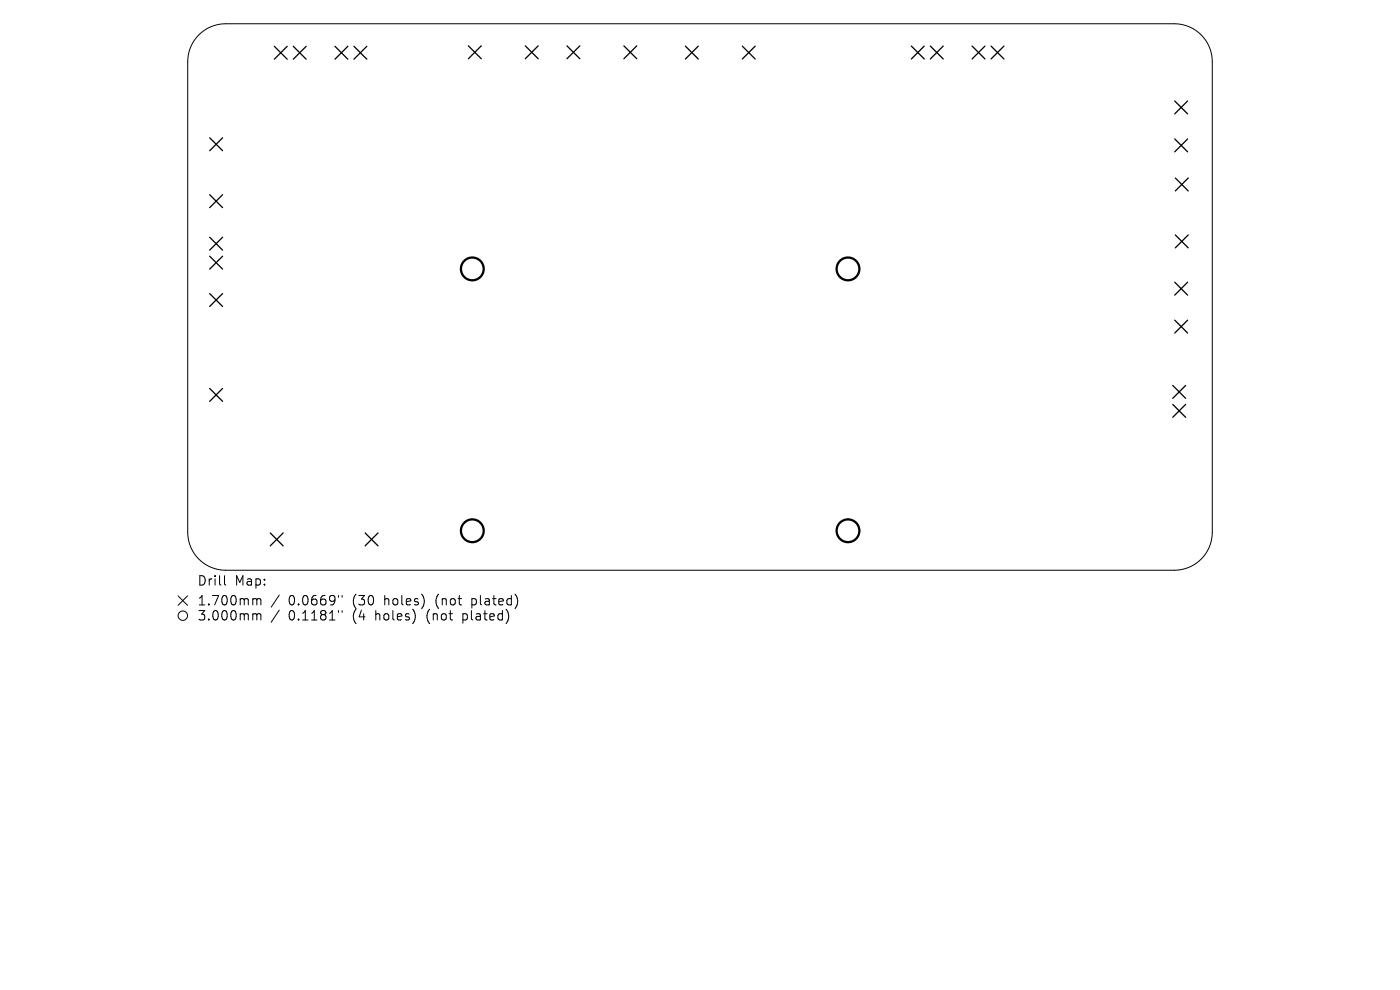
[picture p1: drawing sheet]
<svg xmlns="http://www.w3.org/2000/svg" width="297mm" height="210mm" viewBox="0 0 297 210" stroke-linecap="round" stroke-linejoin="round" font-family="sans-serif">
<defs><g id="words">
<g font-size="2.8">
<text x="41.8" y="124.5">Drill</text>
<text x="49.8" y="124.5">Map:</text>
<text x="41.8" y="128.7">1.700mm</text>
<text x="41.8" y="131.9">3.000mm</text>
<text x="61.2" y="128.7">0.0669&quot;</text>
<text x="61.2" y="131.9">0.1181&quot;</text>
<text x="75" y="128.7">(30</text>
<text x="75" y="131.9">(4</text>
<text x="79.9" y="131.9">holes)</text>
<text x="81.8" y="128.7">holes)</text>
<text x="91" y="131.9">(not</text>
<text x="92.9" y="128.7">(not</text>
<text x="98.8" y="131.9">plated)</text>
<text x="100.7" y="128.7">plated)</text>
</g>
</g></defs>
<g fill="none" stroke="#000" stroke-width=".21">
<path d="M42.2 7.4a8 8 0 0 1 5.7-2.4h201.2a8 8 0 0 1 8.1 8.1v99.8a8 8 0 0 1-8.1 8.1h-201.2a8.1 8.1 0 0 1-8.1-8.1v-99.8a8 8 0 0 1 2.4-5.7zM37.8 126.4l2 2M39.8 126.4l-2 2M47.6 122.1v1.7l.3 .3M53.9 127l.5 .1 .1 .2M53.9 130.2h.3l.3 .3M54.5 127.3l.3-.3 .4 .1 .1 1.2M54.5 127.3v1M54.5 130.5v1M54.5 130.5l.3-.3 .4 .1 .1 1.2M59.2 126.2l-1.7 2.6M59.2 129.4l-1.7 2.6"/>
<path d="M71.8 126.3v.4M71.8 129.5v.4M72.6 126.3v.4M72.6 129.5v.4"/>
<circle cx="38.8" cy="130.6" r="1"/>
</g>
<g fill="none" stroke="#000" stroke-width=".27">
<path d="M58.2 9.8l2.7 2.8M60.9 9.8l-2.7 2.8M62.2 9.8l2.8 2.8M65 9.8l-2.8 2.8M71.1 9.8l2.7 2.8M73.8 9.8l-2.7 2.8M75.1 9.8l2.7 2.8M77.8 9.8l-2.7 2.8M99.4 9.7l2.7 2.8M102.1 9.7l-2.7 2.8M111.4 9.7l2.8 2.8M114.2 9.7l-2.8 2.8"/>
<path d="M120.3 9.7l2.7 2.8M123 9.7l-2.7 2.8M132.4 9.7l2.7 2.8M135.1 9.7l-2.7 2.8M145.4 9.8l2.7 2.7M148.1 9.8l-2.7 2.7M157.5 9.8l2.7 2.7M160.2 9.8l-2.7 2.7M193.3 9.8l2.8 2.7M196.1 9.8l-2.8 2.7M197.4 9.8l2.7 2.7M200.1 9.8l-2.7 2.7"/>
<path d="M206.2 9.8l2.8 2.7M209 9.8l-2.8 2.7M210.2 9.8l2.8 2.7M213 9.8l-2.8 2.7M44.5 29.2l2.7 2.8M47.2 29.2l-2.7 2.8M249.2 21.4l2.7 2.8M249.2 29.5l2.7 2.7M249.3 37.8l2.8 2.7M251.9 21.4l-2.7 2.8M251.9 29.5l-2.7 2.7M252.1 37.8l-2.8 2.7"/>
<path d="M44.5 41.3l2.7 2.7M44.5 50.3l2.7 2.8M44.5 54.3l2.7 2.8M47.2 41.3l-2.7 2.7M47.2 50.3l-2.7 2.8M47.2 54.3l-2.7 2.8M249.2 59.9l2.7 2.7M249.3 49.8l2.8 2.8M251.9 59.9l-2.7 2.7M252.1 49.8l-2.8 2.8M44.5 62.3l2.7 2.7M47.2 62.3l-2.7 2.7"/>
<path d="M249.2 67.9l2.7 2.7M251.9 67.9l-2.7 2.7M44.5 82.4l2.7 2.7M47.2 82.4l-2.7 2.7M248.8 81.8l2.7 2.7M248.8 85.8l2.7 2.7M251.5 81.8l-2.7 2.7M251.5 85.8l-2.7 2.7M57.3 113.1l2.8 2.7M60.1 113.1l-2.8 2.7M77.5 113.1l2.7 2.7M80.2 113.1l-2.7 2.7"/>
</g>
<g fill="none" stroke="#000" stroke-width=".48">
<circle cx="100.2" cy="57" r="2.41"/>
<circle cx="179.9" cy="57" r="2.41"/>
<circle cx="100.2" cy="112.6" r="2.41"/>
<circle cx="179.9" cy="112.6" r="2.41"/>
</g>
<use href="#words"/>
</svg>
